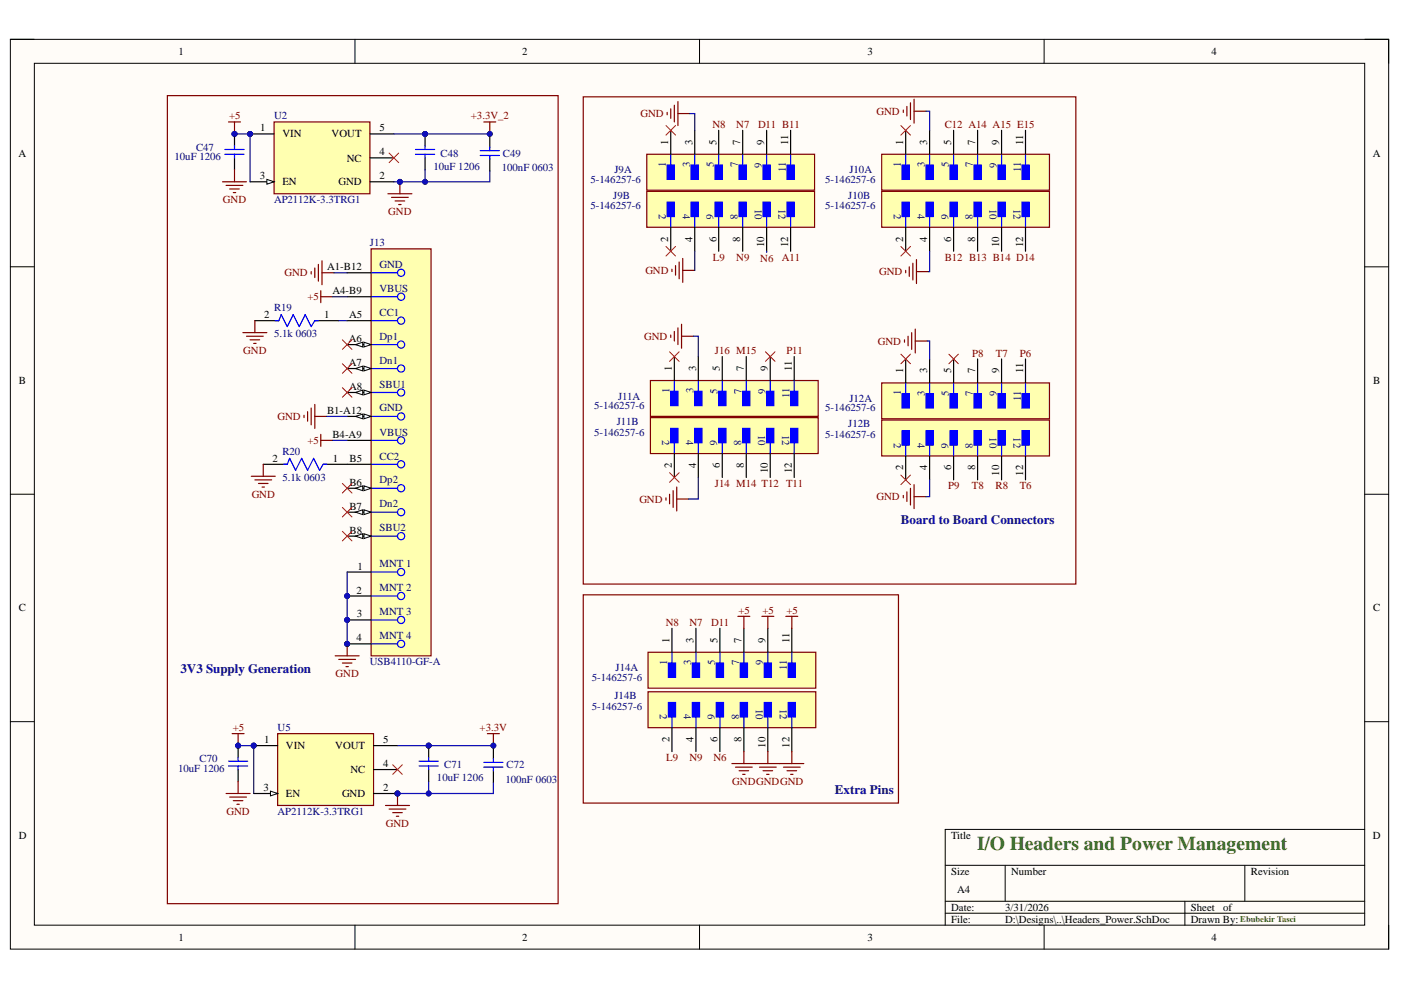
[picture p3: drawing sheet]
<svg xmlns="http://www.w3.org/2000/svg" width="297mm" height="210mm" viewBox="0 0 297 210" stroke-linecap="round" stroke-linejoin="round" font-family="sans-serif">
<defs><g id="words">
<text font-size="4.1" fill="#38761d" x="207.2" y="180.3">I/O Headers and Power Management</text>
<g font-size="2.7" fill="#000080">
<text x="191" y="111">Board to Board Connectors</text>
<text x="38.3" y="142.7">3V3 Supply Generation</text>
<text x="177" y="168.4">Extra Pins</text>
</g>
<g font-size="2.3">
<text x="37.8" y="11.6">1</text>
<text x="110.7" y="11.6">2</text>
<text x="183.9" y="11.6">3</text>
<text x="256.8" y="11.6">4</text>
<text x="55.2" y="27.9">1</text>
<text x="59.9" y="29.1">VIN</text>
<text x="70.3" y="29.1">VOUT</text>
<text x="80.5" y="27.9">5</text>
<text x="3.9" y="33.2">A</text>
<text x="73.5" y="34.2">NC</text>
<text x="80.5" y="32.9">4</text>
<text x="141.7" y="30.7" transform="rotate(-90 141.7 30.7)">1</text>
<text x="146.8" y="30.7" transform="rotate(-90 146.8 30.7)">3</text>
<text x="151.9" y="30.7" transform="rotate(-90 151.9 30.7)">5</text>
<text x="157" y="30.7" transform="rotate(-90 157 30.7)">7</text>
<text x="162" y="30.7" transform="rotate(-90 162 30.7)">9</text>
<text x="167.1" y="30.7" transform="rotate(-90 167.1 30.7)">11</text>
<text x="191.5" y="30.7" transform="rotate(-90 191.5 30.7)">1</text>
<text x="196.6" y="30.7" transform="rotate(-90 196.6 30.7)">3</text>
<text x="201.7" y="30.7" transform="rotate(-90 201.7 30.7)">5</text>
<text x="206.8" y="30.7" transform="rotate(-90 206.8 30.7)">7</text>
<text x="211.8" y="30.7" transform="rotate(-90 211.8 30.7)">9</text>
<text x="216.9" y="30.7" transform="rotate(-90 216.9 30.7)">11</text>
<text x="291" y="33.2">A</text>
<text x="55.1" y="38">3</text>
<text x="59.9" y="39.3">EN</text>
<text x="71.8" y="39.3">GND</text>
<text x="80.5" y="38">2</text>
<text x="141.7" y="51.3" transform="rotate(-90 141.7 51.3)">2</text>
<text x="146.8" y="51.3" transform="rotate(-90 146.8 51.3)">4</text>
<text x="151.9" y="51.3" transform="rotate(-90 151.9 51.3)">6</text>
<text x="157" y="51.2" transform="rotate(-90 157 51.2)">8</text>
<text x="162" y="52.4" transform="rotate(-90 162 52.4)">10</text>
<text x="167.1" y="52.4" transform="rotate(-90 167.1 52.4)">12</text>
<text x="191.5" y="51.3" transform="rotate(-90 191.5 51.3)">2</text>
<text x="196.6" y="51.3" transform="rotate(-90 196.6 51.3)">4</text>
<text x="201.7" y="51.3" transform="rotate(-90 201.7 51.3)">6</text>
<text x="206.8" y="51.2" transform="rotate(-90 206.8 51.2)">8</text>
<text x="211.8" y="52.4" transform="rotate(-90 211.8 52.4)">10</text>
<text x="216.9" y="52.4" transform="rotate(-90 216.9 52.4)">12</text>
<text x="69.3" y="57.3">A1-B12</text>
<text x="70.5" y="62.4">A4-B9</text>
<text x="56" y="67.5">2</text>
<text x="68.8" y="67.5">1</text>
<text x="74" y="67.5">A5</text>
<text x="74" y="72.5">A6</text>
<text x="74" y="77.6">A7</text>
<text x="4" y="81.4">B</text>
<text x="74" y="82.7">A8</text>
<text x="142.5" y="78.6" transform="rotate(-90 142.5 78.6)">1</text>
<text x="147.6" y="78.6" transform="rotate(-90 147.6 78.6)">3</text>
<text x="152.6" y="78.6" transform="rotate(-90 152.6 78.6)">5</text>
<text x="157.7" y="78.6" transform="rotate(-90 157.7 78.6)">7</text>
<text x="162.8" y="78.6" transform="rotate(-90 162.8 78.6)">9</text>
<text x="167.9" y="78.6" transform="rotate(-90 167.9 78.6)">11</text>
<text x="191.5" y="79.1" transform="rotate(-90 191.5 79.1)">1</text>
<text x="196.6" y="79.1" transform="rotate(-90 196.6 79.1)">3</text>
<text x="201.7" y="79.1" transform="rotate(-90 201.7 79.1)">5</text>
<text x="206.8" y="79.1" transform="rotate(-90 206.8 79.1)">7</text>
<text x="211.8" y="79.1" transform="rotate(-90 211.8 79.1)">9</text>
<text x="216.9" y="79.1" transform="rotate(-90 216.9 79.1)">11</text>
<text x="291.2" y="81.4">B</text>
<text x="69.3" y="87.8">B1-A12</text>
<text x="70.5" y="92.9">B4-A9</text>
<text x="57.8" y="97.9">2</text>
<text x="70.6" y="97.9">1</text>
<text x="74.1" y="97.9">B5</text>
<text x="142.5" y="99.2" transform="rotate(-90 142.5 99.2)">2</text>
<text x="147.6" y="99.2" transform="rotate(-90 147.6 99.2)">4</text>
<text x="152.6" y="99.2" transform="rotate(-90 152.6 99.2)">6</text>
<text x="157.7" y="99.2" transform="rotate(-90 157.7 99.2)">8</text>
<text x="162.8" y="100.4" transform="rotate(-90 162.8 100.4)">10</text>
<text x="167.9" y="100.4" transform="rotate(-90 167.9 100.4)">12</text>
<text x="191.5" y="99.7" transform="rotate(-90 191.5 99.7)">2</text>
<text x="196.6" y="99.7" transform="rotate(-90 196.6 99.7)">4</text>
<text x="201.7" y="99.7" transform="rotate(-90 201.7 99.7)">6</text>
<text x="206.8" y="99.7" transform="rotate(-90 206.8 99.7)">8</text>
<text x="211.8" y="100.9" transform="rotate(-90 211.8 100.9)">10</text>
<text x="216.9" y="100.9" transform="rotate(-90 216.9 100.9)">12</text>
<text x="74.1" y="103">B6</text>
<text x="74.1" y="108.1">B7</text>
<text x="74.1" y="113.1">B8</text>
<text x="75.6" y="125.8">2</text>
<text x="75.8" y="120.8">1</text>
<text x="4" y="129.6">C</text>
<text x="75.7" y="130.9">3</text>
<text x="291.2" y="129.6">C</text>
<text x="75.6" y="136">4</text>
<text x="141.9" y="136.2" transform="rotate(-90 141.9 136.2)">1</text>
<text x="147.1" y="136.2" transform="rotate(-90 147.1 136.2)">3</text>
<text x="152.1" y="136.2" transform="rotate(-90 152.1 136.2)">5</text>
<text x="157.2" y="136.2" transform="rotate(-90 157.2 136.2)">7</text>
<text x="162.3" y="136.2" transform="rotate(-90 162.3 136.2)">9</text>
<text x="167.4" y="136.2" transform="rotate(-90 167.4 136.2)">11</text>
<text x="56" y="157.6">1</text>
<text x="60.6" y="158.8">VIN</text>
<text x="71.1" y="158.8">VOUT</text>
<text x="81.2" y="157.6">5</text>
<text x="141.9" y="157.4" transform="rotate(-90 141.9 157.4)">2</text>
<text x="147.1" y="157.4" transform="rotate(-90 147.1 157.4)">4</text>
<text x="152.1" y="157.4" transform="rotate(-90 152.1 157.4)">6</text>
<text x="157.2" y="157.3" transform="rotate(-90 157.2 157.3)">8</text>
<text x="162.3" y="158.5" transform="rotate(-90 162.3 158.5)">10</text>
<text x="167.4" y="158.5" transform="rotate(-90 167.4 158.5)">12</text>
<text x="55.9" y="167.7">3</text>
<text x="74.3" y="163.9">NC</text>
<text x="81.2" y="162.6">4</text>
<text x="81.2" y="167.7">2</text>
<text x="60.6" y="169">EN</text>
<text x="72.5" y="169">GND</text>
<text x="4" y="177.9">D</text>
<text x="201.7" y="177.9">Title</text>
<text x="291.1" y="177.9">D</text>
<text x="201.7" y="185.5">Size</text>
<text x="214.4" y="185.5">Number</text>
<text x="265.2" y="185.5">Revision</text>
<text x="202.9" y="189.3">A4</text>
<text x="201.7" y="193.1">Date:</text>
<text x="201.7" y="195.6">File:</text>
<text x="213.1" y="193.1">3/31/2026</text>
<text x="213.1" y="195.6">D:\Designs\..\Headers_Power.SchDoc</text>
<text x="252.5" y="193.1">Sheet</text>
<text x="252.5" y="195.6">Drawn By:</text>
<text x="259.3" y="193.1">of</text>
<text x="37.8" y="199.5">1</text>
<text x="110.7" y="199.5">2</text>
<text x="183.9" y="199.5">3</text>
<text x="256.8" y="199.5">4</text>
</g>
<g font-size="2.3" fill="#800000">
<text x="48.6" y="25.3">+5</text>
<text x="99.8" y="25.3">+3.3V_2</text>
<text x="135.8" y="24.8">GND</text>
<text x="151" y="27.1">N8</text>
<text x="156.1" y="27.1">N7</text>
<text x="160.7" y="27.1">D11 B11</text>
<text x="185.8" y="24.3">GND</text>
<text x="200.3" y="27.1">C12 A14 A15 E15</text>
<text x="47.3" y="43.1">GND</text>
<text x="82.3" y="45.6">GND</text>
<text x="60.3" y="58.6">GND</text>
<text x="136.8" y="58.1">GND</text>
<text x="151.2" y="55.3">L9</text>
<text x="156.1" y="55.3">N9</text>
<text x="161.2" y="55.5">N6</text>
<text x="165.8" y="55.3">A11</text>
<text x="186.4" y="58.3">GND</text>
<text x="200.3" y="55.3">B12 B13 B14 D14</text>
<text x="65.2" y="63.7">+5</text>
<text x="51.6" y="75.1">GND</text>
<text x="136.6" y="72">GND</text>
<text x="151.6" y="75.1">J16 M15</text>
<text x="166.7" y="75.1">P11</text>
<text x="186.1" y="73.1">GND</text>
<text x="206.1" y="75.6">P8</text>
<text x="211.1" y="75.6">T7</text>
<text x="216.2" y="75.6">P6</text>
<text x="58.8" y="89.1">GND</text>
<text x="65.2" y="94.1">+5</text>
<text x="53.4" y="105.5">GND</text>
<text x="135.6" y="106.5">GND</text>
<text x="151.6" y="103.3">J14 M14 T12 T11</text>
<text x="185.8" y="106">GND</text>
<text x="201" y="103.8">P9</text>
<text x="206.1" y="103.8">T8</text>
<text x="211.1" y="103.8">R8</text>
<text x="216.2" y="103.8">T6</text>
<text x="156.6" y="130.2">+5</text>
<text x="161.7" y="130.2">+5</text>
<text x="166.7" y="130.2">+5</text>
<text x="141.1" y="132.7">N8</text>
<text x="146.2" y="132.7">N7</text>
<text x="150.8" y="132.7">D11</text>
<text x="71.2" y="143.6">GND</text>
<text x="49.3" y="155">+5</text>
<text x="101.7" y="155">+3.3V</text>
<text x="141.2" y="161.4">L9</text>
<text x="146.2" y="161.4">N9</text>
<text x="151.3" y="161.4">N6</text>
<text x="155.3" y="166.4">GNDGNDGND</text>
<text x="48" y="172.8">GND</text>
<text x="81.8" y="175.3">GND</text>
</g>
<g font-size="2.3" fill="#000080">
<text x="58.1" y="25.3">U2</text>
<text x="37" y="33.9">10uF 1206</text>
<text x="41.6" y="31.9">C47</text>
<text x="93.4" y="33.2">C48</text>
<text x="106.6" y="33.2">C49</text>
<text x="141.2" y="35.3" transform="rotate(-90 141.2 35.3)">1</text>
<text x="146.3" y="35.4" transform="rotate(-90 146.3 35.4)">3</text>
<text x="151.4" y="35.5" transform="rotate(-90 151.4 35.5)">5</text>
<text x="156.5" y="35.5" transform="rotate(-90 156.5 35.5)">7</text>
<text x="161.5" y="35.6" transform="rotate(-90 161.5 35.6)">9</text>
<text x="191" y="35.3" transform="rotate(-90 191 35.3)">1</text>
<text x="196.1" y="35.4" transform="rotate(-90 196.1 35.4)">3</text>
<text x="201.2" y="35.5" transform="rotate(-90 201.2 35.5)">5</text>
<text x="206.3" y="35.5" transform="rotate(-90 206.3 35.5)">7</text>
<text x="211.3" y="35.6" transform="rotate(-90 211.3 35.6)">9</text>
<text x="91.9" y="36">10uF 1206</text>
<text x="106.4" y="36.3">100nF 0603</text>
<text x="125.2" y="38.8">5-146257-6</text>
<text x="130.3" y="36.8">J9A</text>
<text x="166.6" y="36.5" transform="rotate(-90 166.6 36.5)">11</text>
<text x="175" y="38.8">5-146257-6</text>
<text x="180.1" y="36.8">J10A</text>
<text x="216.4" y="36.5" transform="rotate(-90 216.4 36.5)">11</text>
<text x="58.1" y="43.1">AP2112K-3.3TRG1</text>
<text x="125.2" y="44.4">5-146257-6</text>
<text x="130" y="42.1">J9B</text>
<text x="139.7" y="45.4" transform="rotate(90 139.7 45.4)">2</text>
<text x="144.7" y="45.4" transform="rotate(90 144.7 45.4)">4</text>
<text x="149.8" y="45.4" transform="rotate(90 149.8 45.4)">6</text>
<text x="154.9" y="45.4" transform="rotate(90 154.9 45.4)">8</text>
<text x="160" y="44.2" transform="rotate(90 160 44.2)">10</text>
<text x="165.1" y="44.2" transform="rotate(90 165.1 44.2)">12</text>
<text x="175" y="44.4">5-146257-6</text>
<text x="179.8" y="42.1">J10B</text>
<text x="189.5" y="45.4" transform="rotate(90 189.5 45.4)">2</text>
<text x="194.6" y="45.4" transform="rotate(90 194.6 45.4)">4</text>
<text x="199.6" y="45.4" transform="rotate(90 199.6 45.4)">6</text>
<text x="204.7" y="45.4" transform="rotate(90 204.7 45.4)">8</text>
<text x="209.8" y="44.2" transform="rotate(90 209.8 44.2)">10</text>
<text x="214.9" y="44.2" transform="rotate(90 214.9 44.2)">12</text>
<text x="78.4" y="52.2">J13</text>
<text x="80.5" y="56.8">GND</text>
<text x="58.1" y="66">R19</text>
<text x="80.5" y="61.9">VBUS</text>
<text x="58.1" y="71.5">5.1k 0603</text>
<text x="80.5" y="67">CC1</text>
<text x="80.5" y="72">Dp1</text>
<text x="80.5" y="77.1">Dn1</text>
<text x="80.5" y="82.2">SBU1</text>
<text x="141.9" y="83.3" transform="rotate(-90 141.9 83.3)">1</text>
<text x="147.1" y="83.4" transform="rotate(-90 147.1 83.4)">3</text>
<text x="152.1" y="83.4" transform="rotate(-90 152.1 83.4)">5</text>
<text x="157.2" y="83.5" transform="rotate(-90 157.2 83.5)">7</text>
<text x="162.3" y="83.5" transform="rotate(-90 162.3 83.5)">9</text>
<text x="191" y="83.8" transform="rotate(-90 191 83.8)">1</text>
<text x="196.1" y="83.9" transform="rotate(-90 196.1 83.9)">3</text>
<text x="201.2" y="84" transform="rotate(-90 201.2 84)">5</text>
<text x="206.3" y="84" transform="rotate(-90 206.3 84)">7</text>
<text x="211.3" y="84" transform="rotate(-90 211.3 84)">9</text>
<text x="80.5" y="87.2">GND</text>
<text x="126" y="86.7">5-146257-6</text>
<text x="131" y="84.7">J11A</text>
<text x="167.4" y="84.5" transform="rotate(-90 167.4 84.5)">11</text>
<text x="175" y="87.2">5-146257-6</text>
<text x="180.1" y="85.2">J12A</text>
<text x="216.4" y="85" transform="rotate(-90 216.4 85)">11</text>
<text x="80.5" y="92.4">VBUS</text>
<text x="126" y="92.4">5-146257-6</text>
<text x="130.8" y="90.1">J11B</text>
<text x="140.4" y="93.3" transform="rotate(90 140.4 93.3)">2</text>
<text x="145.5" y="93.3" transform="rotate(90 145.5 93.3)">4</text>
<text x="150.6" y="93.3" transform="rotate(90 150.6 93.3)">6</text>
<text x="155.6" y="93.4" transform="rotate(90 155.6 93.4)">8</text>
<text x="160.8" y="92.2" transform="rotate(90 160.8 92.2)">10</text>
<text x="165.8" y="92.2" transform="rotate(90 165.8 92.2)">12</text>
<text x="175" y="92.9">5-146257-6</text>
<text x="179.8" y="90.6">J12B</text>
<text x="189.5" y="93.8" transform="rotate(90 189.5 93.8)">2</text>
<text x="194.6" y="93.8" transform="rotate(90 194.6 93.8)">4</text>
<text x="199.6" y="93.8" transform="rotate(90 199.6 93.8)">6</text>
<text x="204.7" y="93.9" transform="rotate(90 204.7 93.9)">8</text>
<text x="209.8" y="92.7" transform="rotate(90 209.8 92.7)">10</text>
<text x="214.9" y="92.7" transform="rotate(90 214.9 92.7)">12</text>
<text x="59.9" y="96.4">R20</text>
<text x="59.9" y="102">5.1k 0603</text>
<text x="80.5" y="97.4">CC2</text>
<text x="80.5" y="102.5">Dp2</text>
<text x="80.5" y="107.6">Dn2</text>
<text x="80.5" y="112.6">SBU2</text>
<text x="80.5" y="120.3">MNT 1</text>
<text x="80.5" y="125.3">MNT 2</text>
<text x="80.5" y="130.4">MNT 3</text>
<text x="80.5" y="135.5">MNT 4</text>
<text x="78.4" y="141.1">USB4110-GF-A</text>
<text x="130.5" y="142.4">J14A</text>
<text x="141.4" y="140.9" transform="rotate(-90 141.4 140.9)">1</text>
<text x="146.6" y="141" transform="rotate(-90 146.6 141)">3</text>
<text x="151.6" y="141.1" transform="rotate(-90 151.6 141.1)">5</text>
<text x="156.7" y="141.1" transform="rotate(-90 156.7 141.1)">7</text>
<text x="161.8" y="141.1" transform="rotate(-90 161.8 141.1)">9</text>
<text x="166.9" y="142.1" transform="rotate(-90 166.9 142.1)">11</text>
<text x="125.5" y="144.4">5-146257-6</text>
<text x="130.3" y="148.2">J14B</text>
<text x="58.9" y="155">U5</text>
<text x="125.5" y="150.5">5-146257-6</text>
<text x="139.9" y="151.4" transform="rotate(90 139.9 151.4)">2</text>
<text x="145" y="151.4" transform="rotate(90 145 151.4)">4</text>
<text x="150.1" y="151.4" transform="rotate(90 150.1 151.4)">6</text>
<text x="155.1" y="151.5" transform="rotate(90 155.1 151.5)">8</text>
<text x="160.3" y="150.3" transform="rotate(90 160.3 150.3)">10</text>
<text x="165.3" y="150.3" transform="rotate(90 165.3 150.3)">12</text>
<text x="42.3" y="161.6">C70</text>
<text x="37.8" y="163.6">10uF 1206</text>
<text x="92.6" y="165.7">10uF 1206</text>
<text x="94.2" y="162.9">C71</text>
<text x="107.1" y="165.9">100nF 0603</text>
<text x="107.4" y="162.9">C72</text>
<text x="58.9" y="172.8">AP2112K-3.3TRG1</text>
</g>
<text font-size="1.8" fill="#38761d" x="263" y="195.5">Ebubekir Tasci</text>
</g></defs>
<path d="M2.2 8.3h292.2v192.9h-292.2z" fill-rule="evenodd" fill="#fffcf8"/>
<path d="M2.2 8.3h292.2v192.9h-292.2z" fill="none" stroke="#000" stroke-width=".21"/>
<path d="M7.3 13.4h282v182.8h-282z" fill-rule="evenodd" fill="#fffcf8"/>
<g fill="none" stroke="#000" stroke-width=".21">
<path d="M2.2 8.3h5.1M7.3 13.4h282v182.8h-282zM75.3 8.3v5.1M148.3 8.3v5.1M221.4 8.3v5.1M289.3 8.3h5.1v5.1M2.2 56.6h5.1M289.3 56.6h5.1M2.2 104.8h5.1M289.3 104.8h5.1M2.2 153h5.1M289.3 153h5.1"/>
<path d="M289.3 175.9h-88.9v20.3M75.3 196.2v5M148.3 196.2v5M200.4 183.5h88.9M200.4 191.1h88.9M200.4 193.6h88.9M213.1 183.5v7.6M221.4 196.2v5M251.2 191.1v5.1M263.9 183.5v7.6M294.4 196.2v5"/>
</g>
<path d="M137.1 32.7h35.6v7.6h-35.6z" fill-rule="evenodd" fill="#ffffb0"/>
<path d="M137.1 32.7h35.6v7.6h-35.6z" fill="none" stroke="#800000" stroke-width=".25"/>
<path d="M141.5 35h1.5v3h-1.5z" fill-rule="evenodd" fill="#00f"/>
<path d="M141.5 35h1.5v3h-1.5zM142.2 32.7v3.1" fill="none" stroke="#00f" stroke-width=".25"/>
<path d="M146.5 35h1.6v3h-1.6z" fill-rule="evenodd" fill="#00f"/>
<path d="M146.5 35h1.6v3h-1.6zM147.3 32.7v3.1" fill="none" stroke="#00f" stroke-width=".25"/>
<path d="M151.6 35h1.5v3h-1.5z" fill-rule="evenodd" fill="#00f"/>
<path d="M151.6 35h1.5v3h-1.5zM152.4 32.7v3.1" fill="none" stroke="#00f" stroke-width=".25"/>
<path d="M156.7 35h1.5v3h-1.5z" fill-rule="evenodd" fill="#00f"/>
<path d="M156.7 35h1.5v3h-1.5zM157.5 32.7v3.1" fill="none" stroke="#00f" stroke-width=".25"/>
<path d="M161.8 35h1.5v3h-1.5z" fill-rule="evenodd" fill="#00f"/>
<path d="M161.8 35h1.5v3h-1.5zM162.5 32.7v3.1" fill="none" stroke="#00f" stroke-width=".25"/>
<path d="M166.9 35h1.5v3h-1.5z" fill-rule="evenodd" fill="#00f"/>
<path d="M166.9 35h1.5v3h-1.5zM167.6 32.7v3.1" fill="none" stroke="#00f" stroke-width=".25"/>
<path d="M142.2 27.6v5.1M147.3 27.6v5.1M152.4 27.6v5.1M157.5 27.6v5.1M162.5 27.6v5.1M167.6 27.6v5.1" fill="none" stroke="#000" stroke-width=".25"/>
<path d="M137.1 40.6h35.6v7.6h-35.6z" fill-rule="evenodd" fill="#ffffb0"/>
<path d="M137.1 40.6h35.6v7.6h-35.6z" fill="none" stroke="#800000" stroke-width=".25"/>
<path d="M141.5 42.9h1.5v3h-1.5z" fill-rule="evenodd" fill="#00f"/>
<path d="M141.5 42.9h1.5v3h-1.5zM142.2 45.1v3.1" fill="none" stroke="#00f" stroke-width=".25"/>
<path d="M146.5 42.9h1.6v3h-1.6z" fill-rule="evenodd" fill="#00f"/>
<path d="M146.5 42.9h1.6v3h-1.6zM147.3 45.1v3.1" fill="none" stroke="#00f" stroke-width=".25"/>
<path d="M151.6 42.9h1.5v3h-1.5z" fill-rule="evenodd" fill="#00f"/>
<path d="M151.6 42.9h1.5v3h-1.5zM152.4 45.1v3.1" fill="none" stroke="#00f" stroke-width=".25"/>
<path d="M156.7 42.9h1.5v3h-1.5z" fill-rule="evenodd" fill="#00f"/>
<path d="M156.7 42.9h1.5v3h-1.5zM157.5 45.1v3.1" fill="none" stroke="#00f" stroke-width=".25"/>
<path d="M161.8 42.9h1.5v3h-1.5z" fill-rule="evenodd" fill="#00f"/>
<path d="M161.8 42.9h1.5v3h-1.5zM162.5 45.1v3.1" fill="none" stroke="#00f" stroke-width=".25"/>
<path d="M166.9 42.9h1.5v3h-1.5z" fill-rule="evenodd" fill="#00f"/>
<path d="M166.9 42.9h1.5v3h-1.5zM167.6 45.1v3.1" fill="none" stroke="#00f" stroke-width=".25"/>
<path d="M142.2 48.2v5.1M147.3 48.2v5.1M152.4 48.2v5.1M157.5 48.2v5.1M162.5 48.2v5.1M167.6 48.2v5.1" fill="none" stroke="#000" stroke-width=".25"/>
<path d="M186.9 32.7h35.6v7.6h-35.6z" fill-rule="evenodd" fill="#ffffb0"/>
<path d="M186.9 32.7h35.6v7.6h-35.6z" fill="none" stroke="#800000" stroke-width=".25"/>
<path d="M191.3 35h1.5v3h-1.5z" fill-rule="evenodd" fill="#00f"/>
<path d="M191.3 35h1.5v3h-1.5zM192 32.7v3.1" fill="none" stroke="#00f" stroke-width=".25"/>
<path d="M196.3 35h1.6v3h-1.6z" fill-rule="evenodd" fill="#00f"/>
<path d="M196.3 35h1.6v3h-1.6zM197.1 32.7v3.1" fill="none" stroke="#00f" stroke-width=".25"/>
<path d="M201.4 35h1.5v3h-1.5z" fill-rule="evenodd" fill="#00f"/>
<path d="M201.4 35h1.5v3h-1.5zM202.2 32.7v3.1" fill="none" stroke="#00f" stroke-width=".25"/>
<path d="M206.5 35h1.5v3h-1.5z" fill-rule="evenodd" fill="#00f"/>
<path d="M206.5 35h1.5v3h-1.5zM207.3 32.7v3.1" fill="none" stroke="#00f" stroke-width=".25"/>
<path d="M211.6 35h1.5v3h-1.5z" fill-rule="evenodd" fill="#00f"/>
<path d="M211.6 35h1.5v3h-1.5zM212.4 32.7v3.1" fill="none" stroke="#00f" stroke-width=".25"/>
<path d="M216.7 35h1.5v3h-1.5z" fill-rule="evenodd" fill="#00f"/>
<path d="M216.7 35h1.5v3h-1.5zM217.4 32.7v3.1" fill="none" stroke="#00f" stroke-width=".25"/>
<path d="M192 27.6v5.1M197.1 27.6v5.1M202.2 27.6v5.1M207.3 27.6v5.1M212.4 27.6v5.1M217.4 27.6v5.1" fill="none" stroke="#000" stroke-width=".25"/>
<path d="M186.9 40.6h35.6v7.6h-35.6z" fill-rule="evenodd" fill="#ffffb0"/>
<path d="M186.9 40.6h35.6v7.6h-35.6z" fill="none" stroke="#800000" stroke-width=".25"/>
<path d="M191.3 42.9h1.5v3h-1.5z" fill-rule="evenodd" fill="#00f"/>
<path d="M191.3 42.9h1.5v3h-1.5zM192 45.1v3.1" fill="none" stroke="#00f" stroke-width=".25"/>
<path d="M196.3 42.9h1.6v3h-1.6z" fill-rule="evenodd" fill="#00f"/>
<path d="M196.3 42.9h1.6v3h-1.6zM197.1 45.1v3.1" fill="none" stroke="#00f" stroke-width=".25"/>
<path d="M201.4 42.9h1.5v3h-1.5z" fill-rule="evenodd" fill="#00f"/>
<path d="M201.4 42.9h1.5v3h-1.5zM202.2 45.1v3.1" fill="none" stroke="#00f" stroke-width=".25"/>
<path d="M206.5 42.9h1.5v3h-1.5z" fill-rule="evenodd" fill="#00f"/>
<path d="M206.5 42.9h1.5v3h-1.5zM207.3 45.1v3.1" fill="none" stroke="#00f" stroke-width=".25"/>
<path d="M211.6 42.9h1.5v3h-1.5z" fill-rule="evenodd" fill="#00f"/>
<path d="M211.6 42.9h1.5v3h-1.5zM212.4 45.1v3.1" fill="none" stroke="#00f" stroke-width=".25"/>
<path d="M216.7 42.9h1.5v3h-1.5z" fill-rule="evenodd" fill="#00f"/>
<path d="M216.7 42.9h1.5v3h-1.5zM217.4 45.1v3.1" fill="none" stroke="#00f" stroke-width=".25"/>
<path d="M192 48.2v5.1M197.1 48.2v5.1M202.2 48.2v5.1M207.3 48.2v5.1M212.4 48.2v5.1M217.4 48.2v5.1" fill="none" stroke="#000" stroke-width=".25"/>
<path d="M137.9 80.7h35.6v7.6h-35.6z" fill-rule="evenodd" fill="#ffffb0"/>
<path d="M137.9 80.7h35.6v7.6h-35.6z" fill="none" stroke="#800000" stroke-width=".25"/>
<path d="M142.2 83h1.5v3h-1.5z" fill-rule="evenodd" fill="#00f"/>
<path d="M142.2 83h1.5v3h-1.5zM143 80.7v3" fill="none" stroke="#00f" stroke-width=".25"/>
<path d="M147.3 83h1.5v3h-1.5z" fill-rule="evenodd" fill="#00f"/>
<path d="M147.3 83h1.5v3h-1.5zM148.1 80.7v3" fill="none" stroke="#00f" stroke-width=".25"/>
<path d="M152.4 83h1.5v3h-1.5z" fill-rule="evenodd" fill="#00f"/>
<path d="M152.4 83h1.5v3h-1.5zM153.1 80.7v3" fill="none" stroke="#00f" stroke-width=".25"/>
<path d="M157.5 83h1.5v3h-1.5z" fill-rule="evenodd" fill="#00f"/>
<path d="M157.5 83h1.5v3h-1.5zM158.2 80.7v3" fill="none" stroke="#00f" stroke-width=".25"/>
<path d="M162.5 83h1.6v3h-1.6z" fill-rule="evenodd" fill="#00f"/>
<path d="M162.5 83h1.6v3h-1.6zM163.3 80.7v3" fill="none" stroke="#00f" stroke-width=".25"/>
<path d="M167.6 83h1.5v3h-1.5z" fill-rule="evenodd" fill="#00f"/>
<path d="M167.6 83h1.5v3h-1.5zM168.4 80.7v3" fill="none" stroke="#00f" stroke-width=".25"/>
<path d="M143 75.6v5.1M148.1 75.6v5.1M153.1 75.6v5.1M158.2 75.6v5.1M163.3 75.6v5.1M168.4 75.6v5.1" fill="none" stroke="#000" stroke-width=".25"/>
<path d="M137.9 88.5h35.6v7.7h-35.6z" fill-rule="evenodd" fill="#ffffb0"/>
<path d="M137.9 88.5h35.6v7.7h-35.6z" fill="none" stroke="#800000" stroke-width=".25"/>
<path d="M142.2 90.8h1.5v3.1h-1.5z" fill-rule="evenodd" fill="#00f"/>
<path d="M142.2 90.8h1.5v3.1h-1.5zM143 93.1v3.1" fill="none" stroke="#00f" stroke-width=".25"/>
<path d="M147.3 90.8h1.5v3.1h-1.5z" fill-rule="evenodd" fill="#00f"/>
<path d="M147.3 90.8h1.5v3.1h-1.5zM148.1 93.1v3.1" fill="none" stroke="#00f" stroke-width=".25"/>
<path d="M152.4 90.8h1.5v3.1h-1.5z" fill-rule="evenodd" fill="#00f"/>
<path d="M152.4 90.8h1.5v3.1h-1.5zM153.1 93.1v3.1" fill="none" stroke="#00f" stroke-width=".25"/>
<path d="M157.5 90.8h1.5v3.1h-1.5z" fill-rule="evenodd" fill="#00f"/>
<path d="M157.5 90.8h1.5v3.1h-1.5zM158.2 93.1v3.1" fill="none" stroke="#00f" stroke-width=".25"/>
<path d="M162.5 90.8h1.6v3.1h-1.6z" fill-rule="evenodd" fill="#00f"/>
<path d="M162.5 90.8h1.6v3.1h-1.6zM163.3 93.1v3.1" fill="none" stroke="#00f" stroke-width=".25"/>
<path d="M167.6 90.8h1.5v3.1h-1.5z" fill-rule="evenodd" fill="#00f"/>
<path d="M167.6 90.8h1.5v3.1h-1.5zM168.4 93.1v3.1" fill="none" stroke="#00f" stroke-width=".25"/>
<path d="M143 96.2v5M148.1 96.2v5M153.1 96.2v5M158.2 96.2v5M163.3 96.2v5M168.4 96.2v5" fill="none" stroke="#000" stroke-width=".25"/>
<path d="M186.9 81.2h35.6v7.6h-35.6z" fill-rule="evenodd" fill="#ffffb0"/>
<path d="M186.9 81.2h35.6v7.6h-35.6z" fill="none" stroke="#800000" stroke-width=".25"/>
<path d="M191.3 83.5h1.5v3h-1.5z" fill-rule="evenodd" fill="#00f"/>
<path d="M191.3 83.5h1.5v3h-1.5zM192 81.2v3" fill="none" stroke="#00f" stroke-width=".25"/>
<path d="M196.3 83.5h1.6v3h-1.6z" fill-rule="evenodd" fill="#00f"/>
<path d="M196.3 83.5h1.6v3h-1.6zM197.1 81.2v3" fill="none" stroke="#00f" stroke-width=".25"/>
<path d="M201.4 83.5h1.5v3h-1.5z" fill-rule="evenodd" fill="#00f"/>
<path d="M201.4 83.5h1.5v3h-1.5zM202.2 81.2v3" fill="none" stroke="#00f" stroke-width=".25"/>
<path d="M206.5 83.5h1.5v3h-1.5z" fill-rule="evenodd" fill="#00f"/>
<path d="M206.5 83.5h1.5v3h-1.5zM207.3 81.2v3" fill="none" stroke="#00f" stroke-width=".25"/>
<path d="M211.6 83.5h1.5v3h-1.5z" fill-rule="evenodd" fill="#00f"/>
<path d="M211.6 83.5h1.5v3h-1.5zM212.4 81.2v3" fill="none" stroke="#00f" stroke-width=".25"/>
<path d="M216.7 83.5h1.5v3h-1.5z" fill-rule="evenodd" fill="#00f"/>
<path d="M216.7 83.5h1.5v3h-1.5zM217.4 81.2v3" fill="none" stroke="#00f" stroke-width=".25"/>
<path d="M192 76.1v5.1M197.1 76.1v5.1M202.2 76.1v5.1M207.3 76.1v5.1M212.4 76.1v5.1M217.4 76.1v5.1" fill="none" stroke="#000" stroke-width=".25"/>
<path d="M186.9 89.1h35.6v7.6h-35.6z" fill-rule="evenodd" fill="#ffffb0"/>
<path d="M186.9 89.1h35.6v7.6h-35.6z" fill="none" stroke="#800000" stroke-width=".25"/>
<path d="M191.3 91.3h1.5v3.1h-1.5z" fill-rule="evenodd" fill="#00f"/>
<path d="M191.3 91.3h1.5v3.1h-1.5zM192 93.6v3.1" fill="none" stroke="#00f" stroke-width=".25"/>
<path d="M196.3 91.3h1.6v3.1h-1.6z" fill-rule="evenodd" fill="#00f"/>
<path d="M196.3 91.3h1.6v3.1h-1.6zM197.1 93.6v3.1" fill="none" stroke="#00f" stroke-width=".25"/>
<path d="M201.4 91.3h1.5v3.1h-1.5z" fill-rule="evenodd" fill="#00f"/>
<path d="M201.4 91.3h1.5v3.1h-1.5zM202.2 93.6v3.1" fill="none" stroke="#00f" stroke-width=".25"/>
<path d="M206.5 91.3h1.5v3.1h-1.5z" fill-rule="evenodd" fill="#00f"/>
<path d="M206.5 91.3h1.5v3.1h-1.5zM207.3 93.6v3.1" fill="none" stroke="#00f" stroke-width=".25"/>
<path d="M211.6 91.3h1.5v3.1h-1.5z" fill-rule="evenodd" fill="#00f"/>
<path d="M211.6 91.3h1.5v3.1h-1.5zM212.4 93.6v3.1" fill="none" stroke="#00f" stroke-width=".25"/>
<path d="M216.7 91.3h1.5v3.1h-1.5z" fill-rule="evenodd" fill="#00f"/>
<path d="M216.7 91.3h1.5v3.1h-1.5zM217.4 93.6v3.1" fill="none" stroke="#00f" stroke-width=".25"/>
<path d="M192 96.7v5M197.1 96.7v5M202.2 96.7v5M207.3 96.7v5M212.4 96.7v5M217.4 96.7v5" fill="none" stroke="#000" stroke-width=".25"/>
<circle cx="73.6" cy="126.4" r=".51" fill="#000080"/>
<circle cx="73.6" cy="126.4" r=".51" fill="none" stroke="#000080" stroke-width=".21"/>
<circle cx="73.6" cy="131.4" r=".51" fill="#000080"/>
<circle cx="73.6" cy="131.4" r=".51" fill="none" stroke="#000080" stroke-width=".21"/>
<circle cx="73.6" cy="136.5" r=".51" fill="#000080"/>
<circle cx="73.6" cy="136.5" r=".51" fill="none" stroke="#000080" stroke-width=".21"/>
<path d="M78.7 52.8h12.7v86.3h-12.7z" fill-rule="evenodd" fill="#ffffb0"/>
<path d="M78.7 52.8h12.7v86.3h-12.7z" fill="none" stroke="#800000" stroke-width=".25"/>
<g fill="none" stroke="#00f" stroke-width=".25">
<path d="M78.7 57.8h5.6M78.7 62.9h5.6M78.7 68h5.6M78.7 73.1h5.6M78.7 78.1h5.6M78.7 83.2h5.6M78.7 88.3h5.6M78.7 93.4h5.6M78.7 98.4h5.6M78.7 103.5h5.6M78.7 108.6h5.6M78.7 113.7h5.6"/>
<path d="M78.7 121.3h5.6M78.7 126.4h5.6M78.7 131.4h5.6M78.7 136.5h5.6"/>
<circle cx="85" cy="57.8" r=".76"/>
<circle cx="85" cy="68" r=".76"/>
<circle cx="85" cy="62.9" r=".76"/>
<circle cx="85" cy="73.1" r=".76"/>
<circle cx="85" cy="78.1" r=".76"/>
<circle cx="85" cy="83.2" r=".76"/>
<circle cx="85" cy="88.3" r=".76"/>
<circle cx="85" cy="98.4" r=".76"/>
<circle cx="85" cy="93.4" r=".76"/>
<circle cx="85" cy="108.6" r=".76"/>
<circle cx="85" cy="113.7" r=".76"/>
<circle cx="85" cy="103.5" r=".76"/>
<circle cx="85" cy="121.3" r=".76"/>
<circle cx="85" cy="131.4" r=".76"/>
<circle cx="85" cy="126.4" r=".76"/>
<circle cx="85" cy="136.5" r=".76"/>
</g>
<path d="M73.6 121.3h5.1M73.6 126.4h5.1" fill="none" stroke="#000" stroke-width=".25"/>
<circle cx="73.6" cy="126.4" r=".51" fill="#000080"/>
<circle cx="73.6" cy="126.4" r=".51" fill="none" stroke="#000080" stroke-width=".21"/>
<path d="M73.6 131.4h5.1" fill="none" stroke="#000" stroke-width=".25"/>
<circle cx="73.6" cy="131.4" r=".51" fill="#000080"/>
<circle cx="73.6" cy="131.4" r=".51" fill="none" stroke="#000080" stroke-width=".21"/>
<path d="M73.6 136.5h5.1" fill="none" stroke="#000" stroke-width=".25"/>
<circle cx="73.6" cy="136.5" r=".51" fill="#000080"/>
<circle cx="73.6" cy="136.5" r=".51" fill="none" stroke="#000080" stroke-width=".21"/>
<path d="M73.6 57.8h5.1M73.6 62.9h5.1M73.6 68h5.1M73.6 73.1h5.1" fill="none" stroke="#000" stroke-width=".25"/>
<path d="M77.2 72.6l1.5 .5-1.5 .5z" fill="#f8fcff"/>
<path d="M77.2 72.6l1.5 .5-1.5 .5z" fill="none" stroke="#000" stroke-width=".21"/>
<path d="M75.4 73.1l1.5-.5v1z" fill="#f8fcff"/>
<path d="M75.4 73.1l1.5-.5v1z" fill="none" stroke="#000" stroke-width=".21"/>
<path d="M73.6 78.1h5.1" fill="none" stroke="#000" stroke-width=".25"/>
<path d="M77.2 77.6l1.5 .5-1.5 .5z" fill="#f8fcff"/>
<path d="M77.2 77.6l1.5 .5-1.5 .5z" fill="none" stroke="#000" stroke-width=".21"/>
<path d="M75.4 78.1l1.5-.5v1z" fill="#f8fcff"/>
<path d="M75.4 78.1l1.5-.5v1z" fill="none" stroke="#000" stroke-width=".21"/>
<path d="M73.6 83.2h5.1" fill="none" stroke="#000" stroke-width=".25"/>
<path d="M77.2 82.7l1.5 .5-1.5 .5z" fill="#f8fcff"/>
<path d="M77.2 82.7l1.5 .5-1.5 .5z" fill="none" stroke="#000" stroke-width=".21"/>
<path d="M75.4 83.2l1.5-.5v1z" fill="#f8fcff"/>
<path d="M75.4 83.2l1.5-.5v1z" fill="none" stroke="#000" stroke-width=".21"/>
<path d="M73.6 88.3h5.1" fill="none" stroke="#000" stroke-width=".25"/>
<path d="M77.2 87.8l1.5 .5-1.5 .5z" fill="#f8fcff"/>
<path d="M77.2 87.8l1.5 .5-1.5 .5z" fill="none" stroke="#000" stroke-width=".21"/>
<path d="M75.4 88.3l1.5-.5v1z" fill="#f8fcff"/>
<path d="M75.4 88.3l1.5-.5v1z" fill="none" stroke="#000" stroke-width=".21"/>
<path d="M73.6 93.4h5.1M73.6 98.4h5.1M73.6 103.5h5.1" fill="none" stroke="#000" stroke-width=".25"/>
<path d="M77.2 103l1.5 .5-1.5 .5z" fill="#f8fcff"/>
<path d="M77.2 103l1.5 .5-1.5 .5z" fill="none" stroke="#000" stroke-width=".21"/>
<path d="M75.4 103.5l1.5-.5v1z" fill="#f8fcff"/>
<path d="M75.4 103.5l1.5-.5v1z" fill="none" stroke="#000" stroke-width=".21"/>
<path d="M73.6 108.6h5.1" fill="none" stroke="#000" stroke-width=".25"/>
<path d="M77.2 108.1l1.5 .5-1.5 .5z" fill="#f8fcff"/>
<path d="M77.2 108.1l1.5 .5-1.5 .5z" fill="none" stroke="#000" stroke-width=".21"/>
<path d="M75.4 108.6l1.5-.5v1z" fill="#f8fcff"/>
<path d="M75.4 108.6l1.5-.5v1z" fill="none" stroke="#000" stroke-width=".21"/>
<path d="M73.6 113.7h5.1" fill="none" stroke="#000" stroke-width=".25"/>
<path d="M77.2 113.2l1.5 .5-1.5 .5z" fill="#f8fcff"/>
<path d="M77.2 113.2l1.5 .5-1.5 .5z" fill="none" stroke="#000" stroke-width=".21"/>
<path d="M75.4 113.7l1.5-.5v1z" fill="#f8fcff"/>
<path d="M75.4 113.7l1.5-.5v1z" fill="none" stroke="#000" stroke-width=".21"/>
<g fill="none" stroke="#800000" stroke-width=".25">
<path d="M66 57.6v.5M66.7 56.8v2M67.5 56.1v3.5M68.3 55.3v5.1M68.3 57.8h2.5M64.5 88v.5M65.2 87.3v2M66 86.5v3.6M66.7 85.8v5M66.7 88.3h2.6M71.1 139.1h5M71.8 139.8h3.6"/>
<path d="M73.6 136.5v2.6M72.6 140.6h2M73.4 141.3h.5"/>
</g>
<circle cx="73.6" cy="136.5" r=".51" fill="#000080"/>
<circle cx="73.6" cy="136.5" r=".51" fill="none" stroke="#000080" stroke-width=".21"/>
<g fill="none" stroke="#800000" stroke-width=".25">
<path d="M141.5 23.8v.5M142.2 23.1v2M143 22.3v3.6M143.7 21.5v5.1M143.7 24.1h2.6M191.5 23.3v.5M192.3 22.6v2M193 21.8v3.6M193.8 21v5.1M193.8 23.6h2.5M142.5 57.1v.5M143.2 56.3v2"/>
<path d="M144 55.6v3.5M144.8 54.8v5.1M144.8 57.3h2.5M192 57.3v.5M192.8 56.6v2M193.5 55.8v3.6M194.3 55v5.1M194.3 57.6h2.5M51.5 70.5h5.1M52.3 71.3h3.5M53 72h2.1M53.8 72.8h.5"/>
<path d="M54 68v2.5M68 61.6v2.6M68 62.9h2.6M142.2 71v.5M143 70.3v2M143.7 69.5v3.6M144.5 68.7v5.1M144.5 71.3h2.5M191.8 72.1v.5M192.5 71.3v2M193.3 70.5v3.6M194.1 69.8v5"/>
<path d="M194.1 72.3h2.5M55.8 98.4v2.6M68 92.1v2.5M68 93.4h2.6M53.3 101h5.1M54 101.7h3.6M54.8 102.5h2M55.6 103.3h.5M141.2 105.5v.6M142 104.8v2M142.7 104v3.6M143.5 103.3v5"/>
<path d="M143.5 105.8h2.5M191.5 105v.6M192.3 104.3v2M193 103.5v3.6M193.8 102.8v5M193.8 105.3h2.5"/>
</g>
<g fill="none" stroke="#f00" stroke-width=".21">
<path d="M141.2 26.6l2 2M143.2 26.6l-2 2M191 26.6l2 2M193 26.6l-2 2M141.2 52.3l2 2M143.2 52.3l-2 2M191 52.3l2 2M193 52.3l-2 2M72.6 72l2 2.1M72.6 77.1l2 2.1M74.6 72l-2 2.1M74.6 77.1l-2 2.1"/>
<path d="M142 74.6l2 2M144 74.6l-2 2M191 75.1l2 2M193 75.1l-2 2M72.6 82.2l2 2M74.6 82.2l-2 2M72.6 102.5l2 2M72.6 107.6l2 2M72.6 112.7l2 2M74.6 102.5l-2 2M74.6 107.6l-2 2M74.6 112.7l-2 2"/>
<path d="M142 100.2l2 2.1M144 100.2l-2 2.1M191 100.7l2 2.1M193 100.7l-2 2.1"/>
</g>
<path d="M54 68h5.1M66.7 68h5.1M55.8 98.4h5.1M68.5 98.4h5.1" fill="none" stroke="#000" stroke-width=".25"/>
<path d="M58.4 68h.7l.5-1.3 1.3 2.6 1.3-2.6 1.2 2.6 1.3-2.6 1.3 2.6 .7-1.3h.8M60.1 98.4h.8l.5-1.2 1.3 2.5 1.2-2.5 1.3 2.5 1.3-2.5 1.3 2.5 .7-1.3h.8" fill="none" stroke="#00f" stroke-width=".25"/>
<circle cx="53" cy="28.4" r=".51" fill="#000080"/>
<circle cx="53" cy="28.4" r=".51" fill="none" stroke="#000080" stroke-width=".21"/>
<path d="M58.1 25.9h20.3v15.2h-20.3z" fill-rule="evenodd" fill="#ffffb0"/>
<path d="M58.1 25.9h20.3v15.2h-20.3z" fill="none" stroke="#800000" stroke-width=".25"/>
<path d="M53 28.4h5.1" fill="none" stroke="#000" stroke-width=".25"/>
<circle cx="53" cy="28.4" r=".51" fill="#000080"/>
<circle cx="53" cy="28.4" r=".51" fill="none" stroke="#000080" stroke-width=".21"/>
<path d="M53 38.5h5.1" fill="none" stroke="#000" stroke-width=".25"/>
<path d="M56.6 38l1.5 .5-1.5 .6z" fill="#f8fcff"/>
<path d="M56.6 38l1.5 .5-1.5 .6z" fill="none" stroke="#000" stroke-width=".21"/>
<path d="M78.4 33.5h5.1M78.4 28.4h5.1M78.4 38.5h5.1" fill="none" stroke="#000" stroke-width=".25"/>
<path d="M48.4 25.9h2.6M49.7 25.9v2.5" fill="none" stroke="#800000" stroke-width=".25"/>
<circle cx="49.7" cy="28.4" r=".51" fill="#000080"/>
<circle cx="49.7" cy="28.4" r=".51" fill="none" stroke="#000080" stroke-width=".21"/>
<path d="M84.8 38.5v2.6M82.2 41.1h5.1M83 41.8h3.6M83.8 42.6h2M84.5 43.4h.5" fill="none" stroke="#800000" stroke-width=".25"/>
<circle cx="84.8" cy="38.5" r=".51" fill="#000080"/>
<circle cx="84.8" cy="38.5" r=".51" fill="none" stroke="#000080" stroke-width=".21"/>
<path d="M82.5 32.5l2 2M84.5 32.5l-2 2" fill="none" stroke="#f00" stroke-width=".21"/>
<circle cx="49.7" cy="28.4" r=".51" fill="#000080"/>
<circle cx="49.7" cy="28.4" r=".51" fill="none" stroke="#000080" stroke-width=".21"/>
<path d="M49.7 28.4v2.5M49.7 33.5v2.5" fill="none" stroke="#000" stroke-width=".25"/>
<circle cx="49.7" cy="28.4" r=".51" fill="#000080"/>
<circle cx="49.7" cy="28.4" r=".51" fill="none" stroke="#000080" stroke-width=".21"/>
<path d="M47.7 31.7h4.1M47.7 32.7h4.1M49.7 30.9v.8M49.7 32.7v.8" fill="none" stroke="#00f" stroke-width=".25"/>
<path d="M47.2 38.5h5.1M47.9 39.3h3.6M49.7 36v2.5M48.7 40.1h2M49.5 40.8h.5" fill="none" stroke="#800000" stroke-width=".25"/>
<circle cx="90.1" cy="28.4" r=".51" fill="#000080"/>
<circle cx="90.1" cy="28.4" r=".51" fill="none" stroke="#000080" stroke-width=".21"/>
<path d="M90.1 28.4v2.5M90.1 33.5v2.5" fill="none" stroke="#000" stroke-width=".25"/>
<circle cx="90.1" cy="28.4" r=".51" fill="#000080"/>
<circle cx="90.1" cy="28.4" r=".51" fill="none" stroke="#000080" stroke-width=".21"/>
<path d="M88.1 31.7h4.1M88.1 32.7h4.1M90.1 30.9v.8M90.1 32.7v.8M101.8 33h4.1M101.8 31.9h4.1M103.8 31.2v.7M103.8 33v.7" fill="none" stroke="#00f" stroke-width=".25"/>
<path d="M103.8 28.6v2.6M103.8 33.7v2.6" fill="none" stroke="#000" stroke-width=".25"/>
<path d="M102.6 25.9h2.5M103.8 25.9v2.5" fill="none" stroke="#800000" stroke-width=".25"/>
<circle cx="103.8" cy="28.4" r=".51" fill="#000080"/>
<circle cx="103.8" cy="28.4" r=".51" fill="none" stroke="#000080" stroke-width=".21"/>
<path d="M137.4 138.3h35.6v7.6h-35.6z" fill-rule="evenodd" fill="#ffffb0"/>
<path d="M137.4 138.3h35.6v7.6h-35.6z" fill="none" stroke="#800000" stroke-width=".25"/>
<path d="M141.7 140.6h1.5v3h-1.5z" fill-rule="evenodd" fill="#00f"/>
<path d="M142.5 138.3v3M141.7 140.6h1.5v3h-1.5z" fill="none" stroke="#00f" stroke-width=".25"/>
<path d="M146.8 140.6h1.5v3h-1.5z" fill-rule="evenodd" fill="#00f"/>
<path d="M147.6 138.3v3M146.8 140.6h1.5v3h-1.5z" fill="none" stroke="#00f" stroke-width=".25"/>
<path d="M151.9 140.6h1.5v3h-1.5z" fill-rule="evenodd" fill="#00f"/>
<path d="M152.6 138.3v3M151.9 140.6h1.5v3h-1.5z" fill="none" stroke="#00f" stroke-width=".25"/>
<path d="M156.9 140.6h1.6v3h-1.6z" fill-rule="evenodd" fill="#00f"/>
<path d="M157.7 138.3v3M156.9 140.6h1.6v3h-1.6z" fill="none" stroke="#00f" stroke-width=".25"/>
<path d="M162 140.6h1.6v3h-1.6z" fill-rule="evenodd" fill="#00f"/>
<path d="M162.8 138.3v3M162 140.6h1.6v3h-1.6z" fill="none" stroke="#00f" stroke-width=".25"/>
<path d="M167.1 140.6h1.5v3h-1.5z" fill-rule="evenodd" fill="#00f"/>
<path d="M167.9 138.3v3M167.1 140.6h1.5v3h-1.5z" fill="none" stroke="#00f" stroke-width=".25"/>
<path d="M142.5 133.2v5.1M147.6 133.2v5.1M152.6 133.2v5.1M157.7 133.2v5.1M162.8 133.2v5.1M167.9 133.2v5.1" fill="none" stroke="#000" stroke-width=".25"/>
<path d="M137.4 146.7h35.6v7.6h-35.6z" fill-rule="evenodd" fill="#ffffb0"/>
<path d="M137.4 146.7h35.6v7.6h-35.6z" fill="none" stroke="#800000" stroke-width=".25"/>
<path d="M141.7 149h1.5v3h-1.5z" fill-rule="evenodd" fill="#00f"/>
<path d="M141.7 149h1.5v3h-1.5zM142.5 151.2v3.1" fill="none" stroke="#00f" stroke-width=".25"/>
<path d="M146.8 149h1.5v3h-1.5z" fill-rule="evenodd" fill="#00f"/>
<path d="M146.8 149h1.5v3h-1.5zM147.6 151.2v3.1" fill="none" stroke="#00f" stroke-width=".25"/>
<path d="M151.9 149h1.5v3h-1.5z" fill-rule="evenodd" fill="#00f"/>
<path d="M151.9 149h1.5v3h-1.5zM152.6 151.2v3.1" fill="none" stroke="#00f" stroke-width=".25"/>
<path d="M156.9 149h1.6v3h-1.6z" fill-rule="evenodd" fill="#00f"/>
<path d="M156.9 149h1.6v3h-1.6zM157.7 151.2v3.1" fill="none" stroke="#00f" stroke-width=".25"/>
<path d="M162 149h1.6v3h-1.6z" fill-rule="evenodd" fill="#00f"/>
<path d="M162 149h1.6v3h-1.6zM162.8 151.2v3.1" fill="none" stroke="#00f" stroke-width=".25"/>
<path d="M167.1 149h1.5v3h-1.5z" fill-rule="evenodd" fill="#00f"/>
<path d="M167.1 149h1.5v3h-1.5zM167.9 151.2v3.1" fill="none" stroke="#00f" stroke-width=".25"/>
<path d="M142.5 154.3v5.1M147.6 154.3v5.1M152.6 154.3v5.1M157.7 154.3v5.1M162.8 154.3v5.1M167.9 154.3v5.1" fill="none" stroke="#000" stroke-width=".25"/>
<g fill="none" stroke="#800000" stroke-width=".25">
<path d="M35.5 20.3h82.8v171.3h-82.8zM123.7 20.5h104.4v103.3h-104.4zM123.7 126.1h66.8v44.2h-66.8zM156.4 130.7h2.6M157.7 130.7v2.5M161.5 130.7h2.6M162.8 130.7v2.5M166.6 130.7h2.5M167.9 130.7v2.5M157.7 159.4v2.5M162.8 159.4v2.5M167.9 159.4v2.5"/>
<path d="M155.2 161.9h15.2M155.9 162.7h3.6M156.7 163.4h2M157.5 164.2h.5M161 162.7h3.6M161.8 163.4h2M162.5 164.2h.5M166.1 162.7h3.6M166.9 163.4h2M167.6 164.2h.5"/>
</g>
<path d="M162.3 74.6l2 2M164.3 74.6l-2 2M201.2 75.1l2 2M203.2 75.1l-2 2" fill="none" stroke="#f00" stroke-width=".21"/>
<circle cx="53.8" cy="158.1" r=".51" fill="#000080"/>
<circle cx="53.8" cy="158.1" r=".51" fill="none" stroke="#000080" stroke-width=".21"/>
<circle cx="84.3" cy="168.2" r=".51" fill="#000080"/>
<circle cx="84.3" cy="168.2" r=".51" fill="none" stroke="#000080" stroke-width=".21"/>
<path d="M58.9 155.5h20.3v15.3h-20.3z" fill-rule="evenodd" fill="#ffffb0"/>
<path d="M58.9 155.5h20.3v15.3h-20.3z" fill="none" stroke="#800000" stroke-width=".25"/>
<path d="M53.8 158.1h5.1" fill="none" stroke="#000" stroke-width=".25"/>
<circle cx="53.8" cy="158.1" r=".51" fill="#000080"/>
<circle cx="53.8" cy="158.1" r=".51" fill="none" stroke="#000080" stroke-width=".21"/>
<path d="M53.8 168.2h5.1" fill="none" stroke="#000" stroke-width=".25"/>
<path d="M57.3 167.7l1.6 .5-1.6 .5z" fill="#f8fcff"/>
<path d="M57.3 167.7l1.6 .5-1.6 .5z" fill="none" stroke="#000" stroke-width=".21"/>
<path d="M79.2 158.1h5.1M79.2 163.2h5.1M79.2 168.2h5.1" fill="none" stroke="#000" stroke-width=".25"/>
<circle cx="84.3" cy="168.2" r=".51" fill="#000080"/>
<circle cx="84.3" cy="168.2" r=".51" fill="none" stroke="#000080" stroke-width=".21"/>
<path d="M49.2 155.5h2.6M50.5 155.5v2.6" fill="none" stroke="#800000" stroke-width=".25"/>
<circle cx="50.5" cy="158.1" r=".51" fill="#000080"/>
<circle cx="50.5" cy="158.1" r=".51" fill="none" stroke="#000080" stroke-width=".21"/>
<path d="M81.7 170.8h5.1M82.5 171.5h3.6M83.3 172.3h2M84 173.1h.5M84.3 168.2v2.6" fill="none" stroke="#800000" stroke-width=".25"/>
<circle cx="84.3" cy="168.2" r=".51" fill="#000080"/>
<circle cx="84.3" cy="168.2" r=".51" fill="none" stroke="#000080" stroke-width=".21"/>
<path d="M83.3 162.1l2 2.1M85.3 162.1l-2 2.1" fill="none" stroke="#f00" stroke-width=".21"/>
<circle cx="50.5" cy="158.1" r=".51" fill="#000080"/>
<circle cx="50.5" cy="158.1" r=".51" fill="none" stroke="#000080" stroke-width=".21"/>
<path d="M50.5 158.1v2.5M50.5 163.2v2.5" fill="none" stroke="#000" stroke-width=".25"/>
<circle cx="50.5" cy="158.1" r=".51" fill="#000080"/>
<circle cx="50.5" cy="158.1" r=".51" fill="none" stroke="#000080" stroke-width=".21"/>
<path d="M48.4 161.4h4.1M48.4 162.4h4.1M50.5 160.6v.8M50.5 162.4v.8" fill="none" stroke="#00f" stroke-width=".25"/>
<path d="M47.9 168.2h5.1M48.7 169h3.6M49.5 169.8h2M50.2 170.5h.5M50.5 165.7v2.5" fill="none" stroke="#800000" stroke-width=".25"/>
<circle cx="90.9" cy="158.1" r=".51" fill="#000080"/>
<circle cx="90.9" cy="158.1" r=".51" fill="none" stroke="#000080" stroke-width=".21"/>
<path d="M90.9 158.1v2.5M90.9 163.2v2.5" fill="none" stroke="#000" stroke-width=".25"/>
<circle cx="90.9" cy="158.1" r=".51" fill="#000080"/>
<circle cx="90.9" cy="158.1" r=".51" fill="none" stroke="#000080" stroke-width=".21"/>
<path d="M88.8 161.4h4.1M88.8 162.4h4.1M90.9 160.6v.8M90.9 162.4v.8M102.6 162.7h4M102.6 161.6h4M104.6 160.9v.7M104.6 162.7v.7" fill="none" stroke="#00f" stroke-width=".25"/>
<path d="M104.6 158.3v2.6M104.6 163.4v2.6" fill="none" stroke="#000" stroke-width=".25"/>
<path d="M103.3 155.5h2.6M104.6 155.5v2.6" fill="none" stroke="#800000" stroke-width=".25"/>
<circle cx="104.6" cy="158.1" r=".51" fill="#000080"/>
<circle cx="104.6" cy="158.1" r=".51" fill="none" stroke="#000080" stroke-width=".21"/>
<path d="M70.8 57.8h2.8M69.3 88.3h4.3M73.6 121.3v15.2" fill="none" stroke="#000080" stroke-width=".25"/>
<circle cx="73.6" cy="136.5" r=".51" fill="#000080"/>
<circle cx="73.6" cy="136.5" r=".51" fill="none" stroke="#000080" stroke-width=".21"/>
<circle cx="73.6" cy="131.4" r=".51" fill="#000080"/>
<circle cx="73.6" cy="131.4" r=".51" fill="none" stroke="#000080" stroke-width=".21"/>
<circle cx="73.6" cy="126.4" r=".51" fill="#000080"/>
<circle cx="73.6" cy="126.4" r=".51" fill="none" stroke="#000080" stroke-width=".21"/>
<path d="M49.7 28.4h3.3M146.3 24.1h1v3.5M196.3 23.6h.8v4M147.3 53.3v4M197.1 53.3v4.3h-.3M70.6 62.9h3M71.8 68h1.8M147 71.3h1.1v4.3M196.6 72.3h.5v3.8M70.6 93.4h3M148.1 101.2v4.6h-2.1M197.1 101.7v3.6h-.8" fill="none" stroke="#000080" stroke-width=".25"/>
<circle cx="49.7" cy="28.4" r=".51" fill="#000080"/>
<circle cx="49.7" cy="28.4" r=".51" fill="none" stroke="#000080" stroke-width=".21"/>
<circle cx="53" cy="28.4" r=".51" fill="#000080"/>
<circle cx="53" cy="28.4" r=".51" fill="none" stroke="#000080" stroke-width=".21"/>
<path d="M53 28.4v10.1" fill="none" stroke="#000080" stroke-width=".25"/>
<circle cx="53" cy="28.4" r=".51" fill="#000080"/>
<circle cx="53" cy="28.4" r=".51" fill="none" stroke="#000080" stroke-width=".21"/>
<path d="M83.5 28.4h6.6" fill="none" stroke="#000080" stroke-width=".25"/>
<circle cx="90.1" cy="28.4" r=".51" fill="#000080"/>
<circle cx="90.1" cy="28.4" r=".51" fill="none" stroke="#000080" stroke-width=".21"/>
<path d="M90.1 36v2.5h-5.3" fill="none" stroke="#000080" stroke-width=".25"/>
<circle cx="84.8" cy="38.5" r=".51" fill="#000080"/>
<circle cx="84.8" cy="38.5" r=".51" fill="none" stroke="#000080" stroke-width=".21"/>
<circle cx="90.1" cy="38.5" r=".51" fill="#000080"/>
<circle cx="90.1" cy="38.5" r=".51" fill="none" stroke="#000080" stroke-width=".21"/>
<path d="M103.8 36.3v2.2h-13.7" fill="none" stroke="#000080" stroke-width=".25"/>
<circle cx="90.1" cy="38.5" r=".51" fill="#000080"/>
<circle cx="90.1" cy="38.5" r=".51" fill="none" stroke="#000080" stroke-width=".21"/>
<path d="M90.1 28.4h13.7v.2" fill="none" stroke="#000080" stroke-width=".25"/>
<circle cx="103.8" cy="28.4" r=".51" fill="#000080"/>
<circle cx="103.8" cy="28.4" r=".51" fill="none" stroke="#000080" stroke-width=".21"/>
<circle cx="90.1" cy="28.4" r=".51" fill="#000080"/>
<circle cx="90.1" cy="28.4" r=".51" fill="none" stroke="#000080" stroke-width=".21"/>
<path d="M162.5 53.3v.2M50.5 158.1h3.3" fill="none" stroke="#000080" stroke-width=".25"/>
<circle cx="50.5" cy="158.1" r=".51" fill="#000080"/>
<circle cx="50.5" cy="158.1" r=".51" fill="none" stroke="#000080" stroke-width=".21"/>
<circle cx="53.8" cy="158.1" r=".51" fill="#000080"/>
<circle cx="53.8" cy="158.1" r=".51" fill="none" stroke="#000080" stroke-width=".21"/>
<path d="M53.8 158.1v10.1" fill="none" stroke="#000080" stroke-width=".25"/>
<circle cx="53.8" cy="158.1" r=".51" fill="#000080"/>
<circle cx="53.8" cy="158.1" r=".51" fill="none" stroke="#000080" stroke-width=".21"/>
<path d="M84.3 158.1h6.6" fill="none" stroke="#000080" stroke-width=".25"/>
<circle cx="90.9" cy="158.1" r=".51" fill="#000080"/>
<circle cx="90.9" cy="158.1" r=".51" fill="none" stroke="#000080" stroke-width=".21"/>
<path d="M90.9 165.7v2.5h-6.6" fill="none" stroke="#000080" stroke-width=".25"/>
<circle cx="84.3" cy="168.2" r=".51" fill="#000080"/>
<circle cx="84.3" cy="168.2" r=".51" fill="none" stroke="#000080" stroke-width=".21"/>
<circle cx="90.9" cy="168.2" r=".51" fill="#000080"/>
<circle cx="90.9" cy="168.2" r=".51" fill="none" stroke="#000080" stroke-width=".21"/>
<path d="M104.6 166v2.2h-13.7" fill="none" stroke="#000080" stroke-width=".25"/>
<circle cx="90.9" cy="168.2" r=".51" fill="#000080"/>
<circle cx="90.9" cy="168.2" r=".51" fill="none" stroke="#000080" stroke-width=".21"/>
<path d="M90.9 158.1h13.7v.2" fill="none" stroke="#000080" stroke-width=".25"/>
<circle cx="104.6" cy="158.1" r=".51" fill="#000080"/>
<circle cx="104.6" cy="158.1" r=".51" fill="none" stroke="#000080" stroke-width=".21"/>
<circle cx="90.9" cy="158.1" r=".51" fill="#000080"/>
<circle cx="90.9" cy="158.1" r=".51" fill="none" stroke="#000080" stroke-width=".21"/>
<path d="M83.5 38.5h1.3" fill="none" stroke="#000080" stroke-width=".25"/>
<circle cx="84.8" cy="38.5" r=".51" fill="#000080"/>
<circle cx="84.8" cy="38.5" r=".51" fill="none" stroke="#000080" stroke-width=".21"/>
<use href="#words"/>
</svg>
